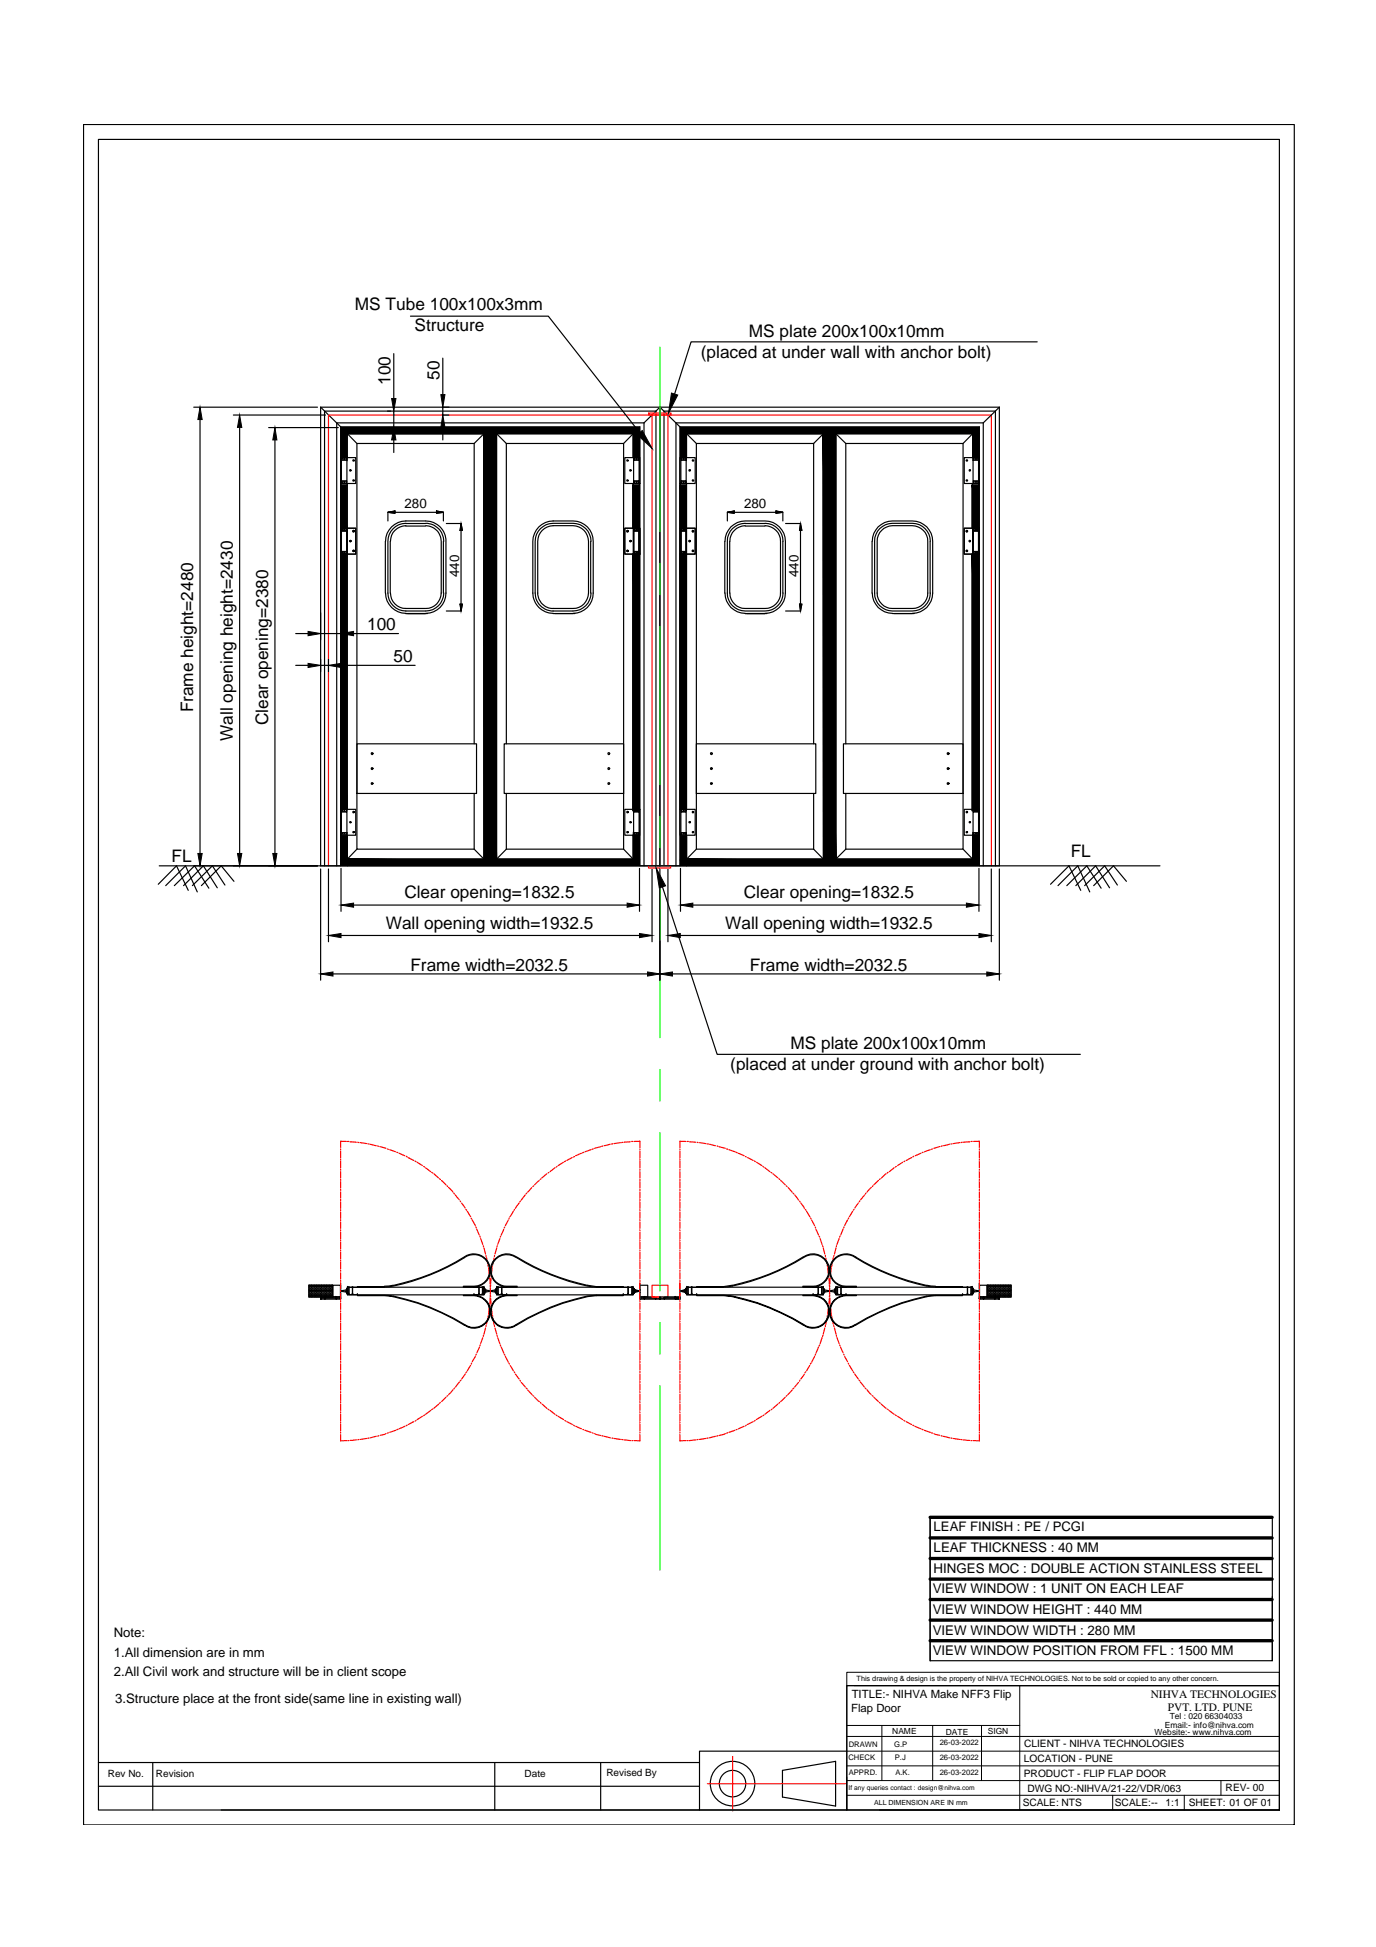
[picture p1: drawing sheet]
<svg xmlns="http://www.w3.org/2000/svg" width="297mm" height="420mm" viewBox="0 0 297 420" stroke-linecap="round" stroke-linejoin="round" font-family="sans-serif">
<defs><g id="words">
<g font-size="3.7">
<text x="76.6" y="67">MS Tube 100x100x3mm</text>
<text x="89.5" y="71.5">Structure</text>
<text x="151.3" y="77.2">(placed at under wall with anchor bolt)</text>
<text x="161.7" y="72.6">MS plate 200x100x10mm</text>
<text x="84.3" y="83.1" transform="rotate(-90 84.3 83.1)">100</text>
<text x="94.9" y="82" transform="rotate(-90 94.9 82)">50</text>
<text x="79.2" y="136">100</text>
<text x="85" y="142.9">50</text>
<text x="41.7" y="153.7" transform="rotate(-90 41.7 153.7)">Frame height=2480</text>
<text x="50.2" y="159.9" transform="rotate(-90 50.2 159.9)">Wall opening height=2430</text>
<text x="57.9" y="156.5" transform="rotate(-90 57.9 156.5)">Clear opening=2380</text>
<text x="231.1" y="184.9">FL</text>
<text x="37" y="186.1">FL</text>
<text x="87.3" y="193.9">Clear opening=1832.5</text>
<text x="160.6" y="193.9">Clear opening=1832.5</text>
<text x="83.3" y="200.4">Wall opening width=1932.5</text>
<text x="156.5" y="200.4">Wall opening width=1932.5</text>
<text x="88.6" y="209.5">Frame width=2032.5</text>
<text x="161.8" y="209.5">Frame width=2032.5</text>
<text x="170.6" y="226.5">MS plate 200x100x10mm</text>
<text x="157.6" y="231">(placed at under ground with anchor bolt)</text>
</g>
<g font-size="2.9">
<text x="87.3" y="109.7">280</text>
<text x="160.6" y="109.7">280</text>
<text x="99.1" y="124.6" transform="rotate(-90 99.1 124.6)">440</text>
<text x="172.4" y="124.6" transform="rotate(-90 172.4 124.6)">440</text>
<text x="201.5" y="334.9">LEAF THICKNESS : 40 MM</text>
<text x="201.5" y="339.4">HINGES MOC : DOUBLE ACTION STAINLESS STEEL</text>
<text x="201.3" y="343.9">VIEW WINDOW : 1 UNIT ON EACH LEAF</text>
<text x="201.3" y="348.3">VIEW WINDOW HEIGHT : 440 MM</text>
<text x="201.3" y="352.7">VIEW WINDOW WIDTH : 280 MM</text>
<text x="201.3" y="357.2">VIEW WINDOW POSITION FROM FFL : 1500 MM</text>
</g>
<g font-size="2.8">
<text x="201.5" y="330.5">LEAF FINISH : PE / PCGI</text>
<text x="24.6" y="353.2">Note:</text>
<text x="24.6" y="357.5">1.All dimension are in mm</text>
<text x="24.6" y="361.8">2.All Civil work and structure will be in client scope</text>
<text x="24.8" y="367.5">3.Structure place at the front side(same line in existing wall)</text>
</g>
<g font-size="2.5">
<text x="183.7" y="369.3">Flap Door</text>
<text x="183.9" y="366.4">TITLE:- NIHVA Make NFF3 Flip</text>
<text x="248.4" y="366.3">NIHVA TECHNOLOGIES</text>
<text x="252.1" y="369.1">PVT. LTD. PUNE</text>
</g>
<g font-size="2.2">
<text x="221.1" y="377.1">CLIENT - NIHVA TECHNOLOGIES</text>
<text x="23.3" y="383.4">Rev No.</text>
<text x="33.7" y="383.4">Revision</text>
<text x="113.2" y="383.4">Date</text>
<text x="130.9" y="383.2">Revised By</text>
<text x="221" y="383.4">PRODUCT - FLIP FLAP DOOR</text>
<text x="221" y="380.3">LOCATION - PUNE</text>
<text x="220.8" y="389.8">SCALE: NTS</text>
<text x="221.8" y="386.6">DWG NO:-NIHVA/21-22/VDR/063</text>
<text x="240.7" y="389.8">SCALE:--</text>
<text x="251.6" y="389.8">1:1</text>
<text x="256.6" y="389.8">SHEET: 01 OF 01</text>
<text x="264.6" y="386.6">REV- 00</text>
</g>
<g font-size="1.8">
<text x="252.5" y="371">Tel : 020 66304033</text>
<text x="192.6" y="374.3">NAME</text>
<text x="204.2" y="374.3">DATE</text>
<text x="213.2" y="374.2">SIGN</text>
<text x="249.3" y="374.5">Website:- www.nihva.com</text>
<text x="251.5" y="372.8">Email:- info@nihva.com</text>
</g>
<g font-size="1.7">
<text x="183.2" y="377">DRAWN</text>
<text x="193" y="377">G.P</text>
<text x="202.9" y="376.6">26-03-2022</text>
<text x="183.1" y="379.8">CHECK</text>
<text x="183.2" y="382.9">APPRD.</text>
<text x="193.2" y="379.8">P.J</text>
<text x="193.3" y="382.9">A.K.</text>
<text x="202.9" y="379.8">26-03-2022</text>
<text x="202.9" y="383">26-03-2022</text>
</g>
<text font-size="1.6" x="184.9" y="362.7">This drawing &amp; design is the property of NIHVA TECHNOLOGIES. Not to be sold or copied to any other concern.</text>
<text font-size="1.5" x="188.7" y="389.5">ALL DIMENSION ARE IN mm</text>
<text font-size="1.4" x="183.2" y="386.3">If any queries contact : design@nihva.com</text>
</g></defs>
<!-- layer: 0 -->
<g fill="none" stroke="#000" stroke-width=".25">
<path d="M18 26.9h261.4v366.9h-261.4zM21.3 30.1h254.9v360.5h-254.9zM85 76.3v9.7M88.6 68.2h29.8l19.7 25.2M95.6 77.3v7.9M223.9 73.8h-74.7l-3.6 11.2M41.8 87.9h26.7M43.2 90.5v93.7M50.4 89.6h19.9M51.7 92.2v92M58 92.3h15M59.4 94.9v89.3"/>
<path d="M69.2 87.9v98.9M69.2 87.9l4.3 4.2M69.2 87.9h146.5M73.5 98.7h3.3v5.6h-3.3zM73.5 92.1h64.6v94.7M73.5 92.1v94.7M73.7 92.3h32v1.3zM73.7 92.3l32 1.3h-32zM73.7 93.6h1.2v5.1zM73.7 93.6l1.2 5.1h-1.2zM73.7 98.8h1.2v.5h-1.2zM73.7 99.3h1.2v4.5h-1.2z"/>
<path d="M73.8 99v.1zM74.3 99v.1zM74.8 99v.1zM74.9 98.8v.5M76.2 99.3h.3l-.1 .2h-.2zM83.7 92.3h.6M83.7 88.7h.6M85 88.7v3.6M85 94.9v2.7M95.5 89.6h1.4M95.6 87.9v1.7M95.6 92.2v2.7"/>
<path d="M102.4 95.7h-25.4v87.5h25.4M102.4 95.7v64.8M104.4 93.6h1.3v91.8zM104.4 93.6l1.3 91.8h-1.2zM104.5 93.6h-29.5v5.1h-1.4v-6.4h64.4v6.4h-1.3v-5.1h-29.5M104.5 93.6h-29.5l2 2.1M104.5 93.6l-2.1 2.1M104.5 93.6v91.8M105.9 92.3h32.1v1.3zM105.9 92.3l32.1 1.3h-32.1zM105.9 93.6h1.3v91.8zM105.9 93.6l1.3 91.8h-1.3z"/>
<path d="M105.9 92.3v94.4M107.2 93.6v91.8M107.2 93.6l2.1 2.1M109.3 95.7h25.3v87.5h-25.3M109.3 95.7v64.8M134.9 98.7h3.2v5.6h-3.2zM135.3 99.3h.3v.2h-.3zM136.7 93.6h1.3v5.1zM136.7 93.6l1.3 5.1h-1.3zM136.7 93.6l-2.1 2.1M136.8 99.3h1.2v4.5h-1.2zM136.8 98.8h1.2v.5h-1.2z"/>
<path d="M136.8 98.8v.5M136.9 99v.1zM137.4 99v.1zM137.9 99v.1zM139 91.3v95.5M139 91.3h-66.3v95.5M142.5 87.9v98.9M142.5 87.9l-3.5 3.4M142.5 87.9l4.3 4.2M146.8 98.7h3.3v5.6h-3.3zM146.8 92.1h64.6v94.7M146.8 92.1v94.7"/>
<path d="M147 92.3h32v1.3zM147 92.3l32 1.3h-32zM147 93.6h1.1v5.1zM147 93.6l1.1 5.1h-1.1zM147 98.8h1.1v.5h-1.1zM147 99.3h1.1v4.5h-1.1zM147.1 99v.1zM147.6 99v.1zM148.1 99v.1zM148.1 98.8v.5M149.5 99.3h.2v.2h-.2zM175.6 95.7h-25.3v87.5h25.3"/>
<path d="M175.6 95.7v64.8M177.7 93.6h1.3v91.8zM177.7 93.6l1.3 91.8h-1.2zM177.8 93.6h-29.6v5.1h-1.3v-6.4h64.4v6.4h-1.3v-5.1h-29.6M177.8 93.6h-29.6l2.1 2.1M177.8 93.6l-2.2 2.1M177.8 93.6v91.8M179.1 92.3h32.2v1.3zM179.1 92.3l32.2 1.3h-32.2zM179.1 93.6h1.3v91.8zM179.1 93.6l1.3 91.8h-1.3zM179.1 92.3v94.4"/>
<path d="M180.4 93.6v91.8M180.4 93.6l2.2 2.1M182.6 95.7h25.3v87.5h-25.3M182.6 95.7v64.8M208.2 98.7h3.2v5.6h-3.2zM208.6 99.3h.2v.2l-.3-.1zM210 93.6h1.3v5.1zM210 93.6l1.3 5.1h-1.3zM210 93.6l-2.1 2.1M210.1 99.3h1.1v4.5h-1.1zM210.1 98.8h1.1v.5h-1.1zM210.1 98.8v.5"/>
<path d="M210.2 99v.1zM210.7 99v.1zM211.2 99v.1zM212.3 91.3h-66.4v95.5M212.3 91.3v95.5M215.7 87.9v98.9M215.7 87.9l-3.4 3.4M73.5 104.7h1.4v9.3zM73.5 104.7l1.4 9.3h-1.4zM73.5 119.6h1.4v55.1zM73.5 119.6l1.4 55.1h-1.4zM73.5 114h3.3v5.6h-3.3z"/>
<path d="M73.6 104.3h1.4v70.4h-1.4zM73.6 114h1.4M73.6 119.6h1.4M73.7 103.8h1.2v.5h-1.2zM73.7 114.1h1.2v.4h-1.2zM73.7 114.5h1.2v4.5h-1.2zM73.7 119h1.2v.5h-1.2zM73.7 104h.2zM73.7 114.2h.2zM73.7 119.2h.2zM74.3 114.2h.1zM74.3 119.2h.1z"/>
<path d="M74.3 103.9v.2zM74.8 114.2h.1zM74.8 103.9v.2zM74.8 119.2v.1zM74.9 114.1v.4M75.5 101.4h.2v.2h-.2zM75.5 116.7h.2v.2h-.2zM76.2 103.6h.3l-.1 .2h-.2zM76.2 118.8h.3l-.1 .2h-.2zM76.2 114.5h.3l-.1 .3h-.2zM83.2 116.8v11.2M83.7 110.6l1.6-.3v.5z"/>
<path d="M83.7 110.5v1.9M84.2 116.8v11.2M85.3 110.6h8.9M87.6 113h4.3M87.6 112.4h4.3M87.6 113.5h4.3M87.6 112.9a3.9 3.9 0 0 0-3.9 3.9v11.2M87.6 112.4a4.4 4.4 0 0 0-4.4 4.4M87.6 113.4a3.4 3.4 0 0 0-3.3 3.4M91.9 112.9a3.9 3.9 0 0 1 3.9 3.9M91.9 112.4a4.3 4.3 0 0 1 4.4 4.4v11.2M91.9 113.4a3.4 3.4 0 0 1 3.4 3.4v11.2"/>
<path d="M94.2 110.3l1.5 .3-1.5 .2zM95.7 110.5v1.9M95.7 116.8v11.2M96.4 113h3.2M99.5 113l.3 1.5h-.5zM99.5 114.5v15.9M119.4 112.4h4.3a4.3 4.3 0 0 1 4.4 4.4v11.2M119.4 113.4h4.3a3.4 3.4 0 0 1 3.3 3.4v11.2M119.4 112.4a4.4 4.4 0 0 0-4.4 4.4v11.2M119.4 113.4a3.4 3.4 0 0 0-3.3 3.4v11.2M127.5 116.8v11.2M127.6 116.8a3.9 3.9 0 0 0-3.9-3.9h-4.3a3.9 3.9 0 0 0-3.9 3.9v11.2"/>
<path d="M134.9 114h3.2v5.6h-3.2zM135.3 103.6h.3v.2h-.3zM135.3 118.8h.3v.2h-.3zM135.3 114.5h.3v.3h-.3zM136 101.4h.2v.2h-.2zM136 116.7h.3l-.2 .2zM136.6 104.7h1.4v9.3zM136.6 104.7l1.4 9.3h-1.4zM136.6 119.6h1.4v55.3zM136.6 119.6l1.4 55.3h-1.4zM136.7 104.3h1.3v70.4h-1.3zM136.7 114h1.3"/>
<path d="M136.7 119.6h1.3M136.8 103.8h1.2v.5h-1.2zM136.8 114.1h1.2v.4h-1.2zM136.8 114.5h1.2v4.5h-1.2zM136.8 119h1.2v.5h-1.2zM136.8 114.1v.4M136.8 104h.2zM136.8 114.2h.2zM136.8 119.2h.2zM137.3 104h.2zM137.3 114.2h.2zM137.3 119.2h.2z"/>
<path d="M137.8 104h.2zM137.8 114.2h.2zM137.8 119.2h.2zM146.8 104.7h1.3v9.3zM146.8 104.7l1.3 9.3h-1.3zM146.8 119.6h1.3v55.1zM146.8 119.6l1.3 55.1h-1.3zM146.8 114h3.3v5.6h-3.3zM146.9 104.3h1.3v70.4h-1.3zM146.9 114h1.3M146.9 119.6h1.3M147 103.8h1.1v.5h-1.1z"/>
<path d="M147 114.1h1.1v.4h-1.1zM147 114.5h1.1v4.5h-1.1zM147 119h1.1v.5h-1.1zM147 114.2h.2zM147 119.2h.2zM147.1 103.9v.2zM147.5 104h.2zM147.5 114.2h.2zM147.5 119.2h.2zM148 104h.1zM148 114.2h.1zM148 119.3l.1-.1z"/>
<path d="M148.1 114.1v.4M148.8 101.4h.2v.2h-.2zM148.8 116.7h.3l-.2 .2zM149.5 103.6h.2v.2h-.2zM149.5 118.8h.2v.2h-.2zM149.5 114.5h.2v.3h-.2zM156.5 116.8v11.2M156.5 116.8a4.3 4.3 0 0 1 4.4-4.4h4.2a4.4 4.4 0 0 1 4.4 4.4v11.2M157 110.6l1.5-.3v.5zM157 110.5v1.9M157.5 116.8v11.2M158.5 110.6h9"/>
<path d="M160.9 113.4a3.4 3.4 0 0 0-3.3 3.4M160.9 113.5h4.2M165.1 113.4a3.4 3.4 0 0 1 3.4 3.4v11.2M167.5 110.3l1.5 .3-1.5 .2zM169 110.5v1.9M169 116.8v11.2M169 116.8a3.8 3.8 0 0 0-3.9-3.8l-4.2-.1a3.8 3.8 0 0 0-3.9 3.9v11.2M169.6 113h3.2M172.8 113l.3 1.5h-.5zM172.8 114.5v15.9M188.3 116.8v11.2M188.3 116.8a4.3 4.3 0 0 1 4.4-4.4h4.2a4.3 4.3 0 0 1 4.4 4.4v11.2"/>
<path d="M200.8 116.8v11.2M200.8 116.8a3.9 3.9 0 0 0-3.9-3.9h-4.2a3.8 3.8 0 0 0-3.9 3.9v11.2M208.2 114h3.2v5.6h-3.2zM208.6 103.6h.2v.2l-.3-.1zM208.6 118.8h.2v.2l-.3-.1zM208.6 114.5h.2l-.1 .3-.2-.2zM209.3 101.4h.2l-.1 .3zM209.3 116.7h.2l-.1 .2zM209.8 104.7h1.4v9.3zM209.8 104.7l1.4 9.3h-1.4zM209.8 119.6h1.4v55.3zM209.8 119.6l1.4 55.3h-1.4z"/>
<path d="M210 104.3h1.3v70.4h-1.3zM210 114h1.3M210 119.6h1.3M210.1 103.8h1.1v.5h-1.1zM210.1 114.1h1.1v.4h-1.1zM210.1 114.5h1.1v4.5h-1.1zM210.1 119h1.1v.5h-1.1zM210.1 114.1v.4M210.1 104h.1zM210.1 114.2h.1zM210.1 119.2h.1zM210.6 114.2h.1z"/>
<path d="M210.6 119.2h.1zM210.7 103.9v.2zM211.1 104h.1zM211.1 114.2h.1zM211.1 119.2h.1zM63.8 136.7h2.7M69.2 136.7h4.4M76.3 136.7h9.7M83.2 128a4.4 4.4 0 0 0 4.4 4.4M83.7 128a3.9 3.9 0 0 0 3.9 3.9M84.3 128a3.3 3.3 0 0 0 3.3 3.3M87.6 132.4h4.7"/>
<path d="M87.6 131.9h4.3M87.6 131.3h4.3M95.3 128a3.3 3.3 0 0 1-3.4 3.3M95.8 128a3.9 3.9 0 0 1-3.9 3.9M96.3 128a4.3 4.3 0 0 1-4.4 4.4M96.4 131.9h3.2M99.3 130.4h.5l-.3 1.5zM115 128a4.4 4.4 0 0 0 4.4 4.4M115.5 128a3.9 3.9 0 0 0 3.9 3.9M116.1 128a3.3 3.3 0 0 0 3.3 3.3M119.4 132.4h4.7M119.4 131.9h4.3"/>
<path d="M119.4 131.3h4.3M127 128a3.3 3.3 0 0 1-3.3 3.3M127.6 128a3.9 3.9 0 0 1-3.9 3.9M128.1 128a4.3 4.3 0 0 1-4.4 4.4M156.5 128a4.3 4.3 0 0 0 4.4 4.4h4.7M157 128a3.8 3.8 0 0 0 3.9 3.9h4.2a3.9 3.9 0 0 0 3.9-3.9M157.6 128a3.3 3.3 0 0 0 3.3 3.3h4.2a3.3 3.3 0 0 0 3.4-3.3M169.5 128a4.4 4.4 0 0 1-4.4 4.4M169.6 131.9h3.2M172.6 130.4h.5l-.3 1.5zM188.3 128a4.3 4.3 0 0 0 4.4 4.4h4.7M188.8 128a3.8 3.8 0 0 0 3.9 3.9h4.2a3.9 3.9 0 0 0 3.9-3.9"/>
<path d="M189.4 128v-11.2a3.4 3.4 0 0 1 3.3-3.4h4.2a3.4 3.4 0 0 1 3.4 3.4v11.2M189.4 128a3.3 3.3 0 0 0 3.3 3.3h4.2a3.3 3.3 0 0 0 3.4-3.3M201.3 128a4.3 4.3 0 0 1-4.4 4.4M63.8 143.6h2.7M69.2 143.6h1.7M70.9 142.3v2.7M73.6 143.6h16M73.5 174.7h3.3v5.5h-3.3zM73.7 175.2h1.2v4.5h-1.2zM73.7 179.7h1.2v.5h-1.2zM73.7 174.7h1.2v.5h-1.2zM73.7 179.9h.2z"/>
<path d="M73.7 174.9h.2zM74.3 179.9h.1zM74.3 174.9v.1zM74.8 179.8v.1zM74.8 174.9v.1zM74.9 179.7v.5M75.5 177.3h.2v.3l-.2-.1zM76.2 175.1h.3l-.1 .3h-.2zM76.2 179.5l.3 .1-.2 .1zM77 160.5h25.9v10.7h-25.9zM80.2 168.9h.3l-.1 .3h-.2zM80.2 165.7h.3l-.1 .3h-.2z"/>
<path d="M80.2 162.5h.3l-.1 .3h-.2zM102.4 171.2v12M108.8 160.5h25.8v10.7h-25.8zM109.3 171.2v12M131.3 168.9h.3l-.1 .3h-.2zM131.3 165.7h.3l-.1 .3h-.2zM131.3 162.5h.3l-.1 .3h-.2zM134.9 174.7h3.2v5.5h-3.2zM135.3 179.5l.3 .1-.1 .1zM135.3 175.1h.3v.3h-.3zM136 177.3h.2v.3l-.2-.1zM136.8 175.2h1.2v4.5h-1.2z"/>
<path d="M136.8 179.7h1.2v.5h-1.2zM136.8 174.7h1.2v.5h-1.2zM136.8 179.7v.5M136.8 179.9h.2zM136.8 174.9h.2zM137.3 179.9h.2zM137.3 174.9h.2zM137.8 179.9h.2zM137.8 174.9h.2zM146.8 174.7h3.3v5.5h-3.3zM147 175.2h1.1v4.5h-1.1zM147 179.7h1.1v.5h-1.1z"/>
<path d="M147 174.7h1.1v.5h-1.1zM147.1 179.8l-.1 .1zM147.1 174.9v.1zM147.5 179.9h.2zM147.5 174.9h.2zM148 179.9h.1zM148 174.9h.1zM148.1 179.7v.5M148.8 177.3h.2v.3l-.2-.1zM149.5 175.1h.2v.3h-.2zM149.5 179.5h.2v.2h-.2zM150.3 160.5h25.8v10.7h-25.8z"/>
<path d="M153.4 168.9l.4 .2-.4 .1zM153.4 165.7l.2-.1 .2 .2-.4 .2zM153.4 162.5h.3v.3h-.3zM175.6 171.2v12M182.1 160.5h25.8v10.7h-25.8zM182.6 171.2v12M204.5 168.9l.4 .2-.4 .1zM204.5 165.7l.2-.1 .2 .2-.4 .2zM204.5 162.5h.3v.3h-.3zM208.2 174.7h3.2v5.5h-3.2zM208.5 179.6l.2-.2 .2 .2-.2 .1zM208.6 175.1h.2l-.1 .3-.2-.2z"/>
<path d="M209.3 177.3h.2l-.1 .3-.1-.1zM210.1 175.2h1.1v4.5h-1.1zM210.1 179.7h1.1v.5h-1.1zM210.1 174.7h1.1v.5h-1.1zM210.1 179.7v.5M210.1 179.9h.1zM210.1 174.9h.1zM210.6 179.9h.1zM210.7 174.9v.1zM211.1 179.9h.1zM211.1 174.9h.1zM34.2 190.8l3.9-4 2.5 5.3"/>
<path d="M34.4 186.8h216M35.8 191.1l4.2-4.3 2.6 5.7M37.6 191.1l4.4-4.3 3.1 4.9M39.6 191.1l4.3-4.3 3 4.8M48.6 191l-2.8-4.2-4.3 4.3M50.5 190.2l-2.7-3.4-4.3 4.3M69.2 187.5v24M70.1 186.8v-98.1h71.5v98.1M70.9 187.5v15.7M73.6 180.5h1.4v4.9zM73.6 180.5l1.4 4.9h-1.4zM73.6 185.4l1.4 .3h-1.4z"/>
<path d="M73.6 185.7l1.3 1h-1.3zM73.6 187.4v9.3M75 185.4h30.7v.3zM75 185.4l30.7 .3h-30.7zM75 185.7h30.7v1zM75 185.7l30.7 1h-30.8zM75 185.4v1.4M76.3 195.3h59.1M77 183.2l-2 2.2M102.4 183.2l2.1 2.2M105.9 185.4h32.1v1.3zM105.9 185.4l32.1 1.3h-32.1z"/>
<path d="M109.3 183.2l-2.1 2.2M134.6 183.2l2.1 2.2M136.7 180.2h1.3v5.2zM136.7 180.2l1.3 5.2h-1.3zM136.7 180.2v5.2h-29.5M136.7 180.2h1.3M138 180.2v6.5h-64.4v-6.5h1.4v5.2h29.5M138 187.4v9.3M140.8 187.5v15.7M142.5 187.5v24M143 191.4l11.8 36.1h78.4M143.3 186.8v-98.1h71.6v98.1"/>
<path d="M144.2 187.5v15.7M146.9 180.5h1.3v4.9zM146.9 180.5l1.3 4.9h-1.3zM146.9 185.4l1.3 .3h-1.3zM146.9 185.7l1.2 1h-1.2zM146.9 187.4v9.3M148.2 185.4h30.8v.3zM148.2 185.4l30.8 .3h-30.8zM148.2 185.7h30.8v1zM148.2 185.7l30.8 1h-30.9zM148.2 185.4v1.4M149.6 195.3h59"/>
<path d="M150.3 183.2l-2.1 2.2M175.6 183.2l2.2 2.2M179.1 185.4h32.2v1.3zM179.1 185.4l32.2 1.3h-32.2zM182.6 183.2l-2.2 2.2M207.9 183.2l2.1 2.2M210 180.2h1.3v5.2zM210 180.2l1.3 5.2h-1.3zM210 180.2v5.2h-29.6M210 180.2h1.3M211.3 180.2v6.5h-64.4v-6.5h1.3v5.2h29.6M211.3 187.4v9.3"/>
<path d="M214 187.5v15.7M215.7 187.5v24M226.8 190.8l4-4 2.5 5.3M228.4 191.1l4.3-4.3 2.5 5.7M230.3 191.1l4.3-4.3 3.1 4.9M232.2 191.1l4.3-4.3 3 4.8M241.2 191l-2.7-4.2-4.4 4.3M243.2 190.2l-2.8-3.4-4.3 4.3M71.9 210.2h67.9M73.6 201.9h64.4M145.2 210.2h67.8M146.9 201.9h64.4"/>
<path d="M66.7 277.3h5.1v2.6h-5.1zM66.7 279.9h5.1M66.7 277.4h5.1M66.7 277.7h5.1M66.7 277.9h5.1M66.7 278.2h5.1M66.7 278.5h5.1M66.7 278.8h5.1M66.7 279h5.1M66.7 279.3h5.1M66.7 279.6h5.1M66.7 277.3v.1"/>
<path d="M66.7 277.7v.2M66.7 278.2v.3M66.7 278.8v.2M66.7 279.3v.3M66.7 279.9h.1M67 277.4v.3M67 277.9v.3M67 278.5v.3M67 279v.3M67 279.6v.3M67.3 277.3v.1M67.3 277.7v.2"/>
<path d="M67.3 278.2v.3M67.3 278.8v.2M67.3 279.3v.3M67.3 279.9h.1M67.5 277.4v.3M67.5 277.9v.3M67.5 278.5v.3M67.5 279v.3M67.5 279.6v.3M67.8 277.3v.1M67.8 277.7v.2M67.8 278.2v.3"/>
<path d="M67.8 278.8v.2M67.8 279.3v.3M67.8 279.9h.1M68.1 277.4v.3M68.1 277.9v.3M68.1 278.5v.3M68.1 279v.3M68.1 279.6v.3M68.4 277.3v.1M68.4 277.7v.2M68.4 278.2v.3M68.4 278.8v.2"/>
<path d="M68.4 279.3v.3M68.4 279.9h.1M68.6 277.4v.3M68.6 277.9v.3M68.6 278.5v.3M68.6 279v.3M68.6 279.6v.3M68.9 277.3v.1M68.9 277.7v.2M68.9 278.2v.3M68.9 278.8v.2M68.9 279.3v.3"/>
<path d="M68.9 279.9h.1M69.2 277.4v.3M69.2 277.9v.3M69.2 278.5v.3M69.2 279v.3M69.2 279.6v.3M69.3 279.9h.1M69.4 277.3v.1M69.4 277.7v.2M69.4 278.2v.3M69.4 278.8v.2M69.4 279.3v.3"/>
<path d="M69.4 279.9h.1M69.7 277.4v.3M69.7 277.9v.3M69.7 278.5v.3M69.7 279v.3M69.7 279.6v.3M70 277.3v.1M70 277.7v.2M70 278.2v.3M70 278.8v.2M70 279.3v.3M70 279.9h.1"/>
<path d="M70.2 280v.2M70.3 280h.1M70.3 279.9h2.2M70.3 277.4v.3M70.3 277.9v.3M70.3 278.5v.3M70.3 279v.3M70.3 279.6v.3M70.5 277.3v.1M70.5 277.7v.2M70.5 278.2v.3M70.5 278.8v.2"/>
<path d="M70.5 279.3v.3M70.5 279.9h.1M70.8 277.4v.3M70.8 277.9v.3M70.8 278.5v.3M70.8 279v.3M70.8 279.6v.3M71.1 277.3v.1M71.1 277.7v.2M71.1 278.2v.3M71.1 278.8v.2M71.1 279.3v.3"/>
<path d="M71.1 279.9h.1M71.3 277.4v.3M71.3 277.9v.3M71.3 278.5v.3M71.3 279v.3M71.3 279.6v.3M71.6 277.3v.1M71.6 277.7v.2M71.6 278.2v.3M71.6 278.8v.2M71.6 279.3v.3M71.6 279.9h.1"/>
<path d="M71.8 277.3v2.6M71.8 277.4h1.7v2.5h-1.7zM72.5 280h.1M72.5 280v.2M73.5 279.9h.1M73.5 279.9h-4.2l-.1 .4M73.5 279.9v.4M73.5 276.9v3M74.5 278.8l.3 .2M74.8 279l.2 .2M74.8 278.1l-.3 .3-.8 .2 .8 .2M74.8 278.4v.4l-.2-.2z"/>
<path d="M74.9 278v1.2M75 277.8v1.6M75 278l-.2 .2M75 279.4h.1M75 277.8h.1M75 277.8h29.5M75 279.4h29.5M75 277.9v1.4M75.1 279.3h.1M75.1 277.9h.1M75.1 279.4h.1M75.1 277.8h.1"/>
<path d="M75.2 277.9h.1M75.2 279.3h.1M75.3 277.9v1.4M75.4 279.3h.1M75.4 277.9h.1M75.4 279.4h.6M75.4 277.9v1.4M75.4 277.8h.6M76 277.9h.1M76 279.3h.1M76.1 277.9v1.4M76.2 279.3h.1"/>
<path d="M76.2 277.9h.1M76.2 279.4h.9M76.2 277.8h.9M77.1 279.4h.1M77.1 277.7v.1M77.2 279.4h.1M77.2 277.7v.1M83 277.7h-5.8v.1h5.8M83 277.7a44.9 44.9 0 0 0 17.8-6.7 3.4 3.4 0 0 1 4.8 2.4 3.4 3.4 0 0 1-3.3 4.2h-2.3v.2h2.3M84.9 277.4l-1.9 .2M84.9 279.7a50.3 50.3 0 0 1 16.1 6.5 3.4 3.4 0 0 0 4.6-2.5 3.4 3.4 0 0 0-3.3-4.1l-2.3-.1a5.7 5.7 0 0 1 4.2 .6 3.5 3.5 0 0 1 1 5 3.5 3.5 0 0 1-5 .8 49.7 49.7 0 0 0-15.4-6.1M84.9 279.7l-1.9-.2h-5.8l5.8 .1 1.9 .2"/>
<path d="M84.9 277.4a48.2 48.2 0 0 0 15.9-6.5 3.6 3.6 0 0 1 5 2.5 3.6 3.6 0 0 1-3.5 4.3M102.3 279.4h.1M102.3 277.7h.1M102.3 279.4h1M102.3 277.8h1M103.3 279.3h.1M103.3 277.9h.1M103.4 277.9v1.4M103.5 277.9h.1M103.5 279.3h.1M103.5 279.4h.6M103.5 277.8h.6"/>
<path d="M104.1 279.3h.1M104.1 277.9h.1M104.1 277.9v1.4M104.2 277.9h.1M104.2 279.3h.1M104.2 279.4h.2M104.2 277.8h.2M104.4 277.9h.1M104.4 279.3h.1M104.5 278h.1M104.5 279.4h.1M104.5 277.8h.1"/>
<path d="M104.5 277.8v1.6M104.6 278l-.1 1.2 .2-.2M104.6 278l.1 .2M104.6 278.1a1.42 1.42 0 0 0 1.3 .5l.8 .2M104.6 278.4l.2 .2-.2 .2zM105 278.8l-.4 .2M106.8 278.8l.3 .2M107.1 278.1l-.4 .3-1.8 .4M107.1 278.4v.4l-.3-.2zM107.1 278l.1 1.2-.2-.2M107.1 278l-.1 .2M107.2 277.8v1.6"/>
<path d="M107.2 279.4h.1M107.2 277.8h.1M107.2 277.8h29.5M107.2 279.4h29.5M107.2 277.9v1.4M107.3 277.9h.1M107.3 279.3h.1M107.3 279.4h.1M107.3 277.8h.1M107.4 279.3h.1M107.4 277.9h.1M107.5 277.9v1.4"/>
<path d="M107.6 279.3h.1M107.6 277.9h.1M107.6 279.4h.6M107.6 277.8h.6M108.2 279.3h.1M108.2 277.9h.1M108.3 277.9v1.4M108.4 279.3h.1M108.4 277.9h.1M108.4 279.4h.9M108.4 277.8h.9M109.3 279.4h.1"/>
<path d="M109.3 277.7v.1M109.4 279.4h.1M111.5 271.4a3.4 3.4 0 0 0-5.3 1.7 3.4 3.4 0 0 0 3.2 4.5h2.2v.2a8.8 8.8 0 0 1-3.5-.4 3.6 3.6 0 0 1-1.8-5 3.6 3.6 0 0 1 5.2-1.1 48.8 48.8 0 0 0 15.4 6.1M111.5 271.4a45 45 0 0 0 17.2 6.3M126.8 277.4l1.9 .3h5.8v.1h-5.8M134.5 279.4h.1M134.5 277.7v.1M134.6 279.4h.1M134.6 279.4h.9M134.6 277.8h.9M134.6 277.7v.1M135.5 277.9h.1"/>
<path d="M135.5 279.3h.1M135.6 277.9v1.4M135.6 277.9h.1M135.6 279.3h.1M135.6 279.4h.8M135.6 277.8h.8M136.4 279.3h.1M136.4 277.9h.1M136.4 277.9v1.4M136.5 277.9h.1M136.5 279.3h.1M136.5 279.4h.1"/>
<path d="M136.5 277.8h.1M136.6 277.9h.1M136.6 279.3h.1M136.7 279.4h.1M136.7 277.8h.1M136.7 277.9v1.4M136.7 278h.1M136.7 277.8v1.6M136.7 278v1.2l.2-.2M136.8 278l.1 .2M136.9 278.1l.3 .3 .8 .1M136.9 278.4l.1 .2-.1 .2z"/>
<path d="M137.2 278.8l-.3 .2M138 278.7l-.8 .1M138 278.5v.2M138.1 279.9l.1 .4M138.1 276.9v3M138.1 279.9h8.7M138.2 277.4h1.6v2.5h-1.6zM138.2 279.9h.1M139.1 280v.3M139.2 280h.1M139.2 279.9h2.2M141.5 280v.2"/>
<path d="M143.5 280v.2M143.5 279.9h2.2M145.7 280h.1M145.8 280v.2M146.7 279.9h.1M146.8 279.9l-.1 .4M146.8 276.9v3M146.9 278.6l.9 .2M146.9 278.5l.9-.1zM147.7 278.8l.3 .2zM147.7 278.4l.3-.3zM148 279l.1 .2z"/>
<path d="M148 278.4v.4l-.1-.2zM148 278.1l.1-.1zM148.2 278v1.2M148.2 278h.1M148.2 277.8v1.6M148.3 279.4h.1M148.3 277.8h.1M148.3 277.8h29.4M148.3 279.4h29.4M148.3 277.9v1.4M148.3 277.9h.1M148.3 279.3h.1"/>
<path d="M148.3 279.4h.2M148.3 277.8h.2M148.5 277.9h.1M148.5 279.3h.1M148.5 277.9v1.4M148.6 279.3h.1M148.6 277.9h.1M148.6 279.4h.7M148.6 277.8h.7M149.3 277.9h.1M149.3 279.3h.1M149.3 277.9v1.4"/>
<path d="M149.4 277.9v1.4M149.4 277.9h.1M149.4 279.3h.1M149.4 279.4h1M149.4 277.8h1M150.4 279.4h.1M150.4 277.7v.1M158.1 277.4l-1.9 .3h-5.8v.1h5.8M158.1 277.5l-1.9 .2M173.4 271.3a48 48 0 0 1-15.3 6.1M173.4 271.3a3.6 3.6 0 0 1 5.5 1.8 3.6 3.6 0 0 1-3.4 4.7h-2.2v-.2h2.2a3.4 3.4 0 0 0 3.3-4.6 3.4 3.4 0 0 0-5.4-1.6 48.5 48.5 0 0 1-15.3 6.1M175.5 279.4h.1"/>
<path d="M175.6 279.4h.1M175.6 279.4h1M175.6 277.8h1M175.6 277.7v.1M176.6 279.3h.1M176.6 277.9h.1M176.6 277.9v1.4M176.7 279.3h.1M176.7 277.9h.1M176.7 279.4h.6M176.7 277.8h.6M177.3 279.3h.1"/>
<path d="M177.3 277.9h.1M177.4 277.9v1.4M177.5 279.3h.1M177.5 277.9h.1M177.5 279.4h.2M177.5 277.8h.2M177.7 277.9h.1M177.7 279.3h.1M177.7 279.4h.1M177.7 277.8h.1M177.7 277.9v1.4M177.8 277.8v1.6"/>
<path d="M177.8 278l.1 .2M177.8 278v1.2M177.8 278.1a1.42 1.42 0 0 0 1.3 .5l.9 .2M177.9 278.4l.2 .2-.2 .2zM177.9 279l-.1 .2M178.2 278.8l-.4 .2M180 278.8l.3 .2M180.3 278.1l-.3 .3-1.8 .4M180.3 278.4v.4l-.2-.2zM180.3 278l-.1 .2M180.4 278v1.2l-.2-.2M180.4 278h.1"/>
<path d="M180.4 277.8v1.6M180.5 279.4h.1M180.5 277.8h.1M180.5 277.8h29.4M180.5 279.4h29.4M180.5 277.9v1.4M180.5 277.9h.1M180.5 279.3h.1M180.5 279.4h.2M180.5 277.8h.2M180.7 277.9h.1M180.7 279.3h.1"/>
<path d="M180.8 277.9v1.4M180.8 279.3h.1M180.8 277.9h.1M180.8 279.4h.7M180.8 277.8h.7M181.5 277.9h.1M181.5 279.3h.1M181.5 277.9v1.4M181.6 279.3h.1M181.6 277.9h.1M181.6 279.4h1M181.6 277.8h1"/>
<path d="M182.6 279.4h.1M182.6 277.7h.1M184.7 271.3a48.8 48.8 0 0 0 15.3 6.1M184.7 271.3a3.6 3.6 0 0 0-5.5 1.7 3.6 3.6 0 0 0 3.4 4.7M200 279.7l2-.2h5.8l-5.9 .1-1.8 .2M200.1 277.4l1.8 .2M200.1 279.7a51 51 0 0 0-16.2 6.5 3.4 3.4 0 0 1-4.6-2.5 3.4 3.4 0 0 1 3.3-4.1h2.3a7.8 7.8 0 0 0-3.6 .2 3.5 3.5 0 0 0-1.8 5 3.5 3.5 0 0 0 5.2 1.1 49.7 49.7 0 0 1 15.4-6.1M201.9 277.7a41.1 41.1 0 0 1-15.5-5.3l-1.7-1a3.4 3.4 0 0 0-5.3 1.7 3.4 3.4 0 0 0 3.2 4.5h2.3v.2h-2.3M202 277.7h5.8v.1h-5.8M207.8 279.4h.1M207.8 277.7v.1M207.8 279.4h1"/>
<path d="M207.8 277.8h1M208.8 279.3h.1M208.8 277.9h.1M208.8 277.9v1.4M208.9 277.9h.1M208.9 279.3h.1M208.9 279.4h.7M208.9 277.8h.7M209.6 279.3h.1M209.6 277.9h.1M209.6 277.9v1.4M209.7 277.9v1.4"/>
<path d="M209.7 277.9h.1M209.7 279.3h.1M209.7 279.4h.1M209.7 277.8h.1M209.8 279.3h.1M209.8 277.9h.1M209.9 279.4h.1M209.9 277.8h.1M209.9 277.9v1.4M210 278v1.2l.1-.2M210 277.8v1.6M210 278l.1 .2"/>
<path d="M210.1 278.1a1.42 1.42 0 0 0 1.2 .5l-.9 .2M210.1 278.4l.2 .2-.2 .2zM210.4 278.8l-.3 .2M211.4 279.9h4.3v.4M211.4 279.9l.1 .4M211.4 276.9v3M211.5 277.4h1.6v2.5h-1.6zM211.5 279.9h.1M212.4 280v.2M212.4 279.9h2.3M212.4 280h.1M213.1 277.3h5.2v2.6h-5.2z"/>
<path d="M213.1 279.9h5.2M213.1 277.7h5.2l-.1 .2h-5.1M213.1 278.2h5.2l-.1 .3h-5.1M213.1 278.8h5.2l-.1 .2h-5.1M213.1 279.3h5.2l-.1 .3h-5.1M213.1 277.3v2.6M213.3 277.3v.1M213.3 277.7v.2M213.3 278.2v.3M213.3 278.8v.2M213.3 279.3v.3M213.3 279.9h.1"/>
<path d="M213.6 277.4v.3M213.6 277.9v.3M213.6 278.5v.3M213.6 279v.3M213.6 279.6v.3M213.9 277.3v.1M213.9 277.7v.2M213.9 278.2v.3M213.9 278.8v.2M213.9 279.3v.3M213.9 279.9h.1M214.1 277.4v.3"/>
<path d="M214.1 277.9v.3M214.1 278.5v.3M214.1 279v.3M214.1 279.6v.3M214.4 277.3v.1M214.4 277.7v.2M214.4 278.2v.3M214.4 278.8v.2M214.4 279.3v.3M214.4 279.9h.1M214.7 280h.1M214.7 277.4v.3"/>
<path d="M214.7 277.9v.3M214.7 278.5v.3M214.7 279v.3M214.7 279.6v.3M214.7 280v.2M214.9 277.3v.1M214.9 277.7v.2M214.9 278.2v.3M214.9 278.8v.2M214.9 279.3v.3M214.9 279.9h.1M215.2 277.4v.3"/>
<path d="M215.2 277.9v.3M215.2 278.5v.3M215.2 279v.3M215.2 279.6v.3M215.5 277.3v.1M215.5 277.7v.2M215.5 278.2v.3M215.5 278.8v.2M215.5 279.3v.3M215.5 279.9h.1M215.7 279.9h.1M215.8 277.4v.3"/>
<path d="M215.8 277.9v.3M215.8 278.5v.3M215.8 279v.3M215.8 279.6v.3M216 277.3v.1M216 277.7v.2M216 278.2v.3M216 278.8v.2M216 279.3v.3M216 279.9h.1M216.3 277.4v.3M216.3 277.9v.3"/>
<path d="M216.3 278.5v.3M216.3 279v.3M216.3 279.6v.3M216.6 277.3v.1M216.6 277.7v.2M216.6 278.2v.3M216.6 278.8v.2M216.6 279.3v.3M216.6 279.9h.1M216.9 277.4v.3M216.9 277.9v.3M216.9 278.5v.3"/>
<path d="M216.9 279v.3M216.9 279.6v.3M217.1 277.3v.1M217.1 277.7v.2M217.1 278.2v.3M217.1 278.8v.2M217.1 279.3v.3M217.1 279.9h.1M217.4 277.4v.3M217.4 277.9v.3M217.4 278.5v.3M217.4 279v.3"/>
<path d="M217.4 279.6v.3M217.7 277.3v.1M217.7 277.7v.2M217.7 278.2v.3M217.7 278.8v.2M217.7 279.3v.3M217.7 279.9h.1M217.9 277.4v.3M217.9 277.9v.3M217.9 278.5v.3M217.9 279v.3M217.9 279.6v.3"/>
<path d="M218.2 277.3l-5.1 .1M218.2 279.9h.1M69.3 280.3h.1M69.3 280.3h4.2M69.3 280.3h.8M69.3 280v.3M69.3 280.1v.2M69.3 280v.1M70.1 280.3h.1M70.1 280v.1M70.1 280l-.8-.1v.2M70.1 280v.3"/>
<path d="M70.1 280.1v.2M70.1 280.1h.1M70.3 280.2h.1M70.3 280.3h2.2M72.5 280.2h.1M72.6 280h.9M72.6 280.3h.1M72.6 280.1h.1M72.6 280h.1M72.6 280v.3M72.7 280.3h.1M72.7 280.1v.2"/>
<path d="M72.7 280.3h.7M73.4 280.3h.1M73.4 280v.1M73.5 280.3h.1M73.5 280l-.1 .3M73.5 280.1v.2M73.5 280.1h.1M107.1 280.4l.7-.5a7.2 7.2 0 0 1 3.8-.3 5 5 0 0 0-5 1.4 3.4 3.4 0 0 0 .4 4.5 3.4 3.4 0 0 0 4.5 .3 47.7 47.7 0 0 1 15.3-6.1l1.9-.2h5.8l-5.8 .1a43.4 43.4 0 0 0-17.7 6.7 3.6 3.6 0 0 1-4.6-1.3 3.6 3.6 0 0 1 .7-4.6zM138.1 280.3h.1M138.2 280.3h.1M138.2 280.1h.1M138.2 280h.9"/>
<path d="M138.2 280.3h4.2M138.3 280h.1M138.3 280.3h.1M138.3 280v.3M138.3 280.1v.2M139 280.3h.1M139.1 280.3h.1M139.1 280v.3h-.8M139.1 280.1h.1M139.1 280h.1M139.2 280.2h.1M139.2 280.3h2.2"/>
<path d="M141.4 280.2h.1M141.5 280.3h.1M141.5 280.1v.2M141.6 280.1v.2h.7v-.2M141.6 280.3h.1M142.4 280.3h.1M142.4 280.1v.2M142.4 280.3l.1-.4v.4M142.5 280.3h.1M142.5 280.3h4.2M142.5 280.1v.2M142.6 280.1v.2h.8v-.2"/>
<path d="M143.3 280.3h.1M143.4 280.3h.1M143.4 280.1v.2M143.5 280.2h.1M143.5 280.3h2.2M145.7 280.2h.1M145.8 280h.9M145.8 280.3h.1M145.8 280l.1 .3M145.8 280.1v.2M145.8 280.1h.1M145.8 280l.1 .1"/>
<path d="M145.8 280h.1M145.9 280v.3M145.9 280.3h.7M145.9 280v.1M145.9 280.3h.1M146.6 280.3h.1M146.6 280.1v.2M146.7 280h.1M146.7 280.3h.1M146.7 280v.3M146.7 280.1h.1M146.8 280.3h.1"/>
<path d="M173.4 285.8a3.4 3.4 0 0 0 5.4-1.7 3.4 3.4 0 0 0-3.3-4.5h-2.2a6.1 6.1 0 0 1 4.5 .8 3.6 3.6 0 0 1 .5 4.9 3.6 3.6 0 0 1-4.9 .6 43.2 43.2 0 0 0-17.2-6.3h-5.8a28.6 28.6 0 0 1 13.1 1.5 57.7 57.7 0 0 1 10 4.7M211.4 280.3h.1M211.5 280.3h.1M211.5 280v.3M211.5 280.1v.2M211.5 280h.8M211.5 280.1h.1M211.5 280.3h4.2M211.5 280v.1M211.5 280.3h.8M212.3 280.3h.1M212.3 280.1v.2"/>
<path d="M212.3 280h.1M212.3 280v.3M212.3 280.1h.1M212.4 280.2l2.3 .1M214.7 280.2h.1M214.8 280l.9-.1-.1 .2M214.8 280.3h.1M214.8 280v.3M214.8 280.1v.2M214.8 280.1h.1M214.8 280.3h.8M214.8 280v.1"/>
<path d="M215.6 280.3h.1M215.6 280v.1M215.6 280v.3M215.6 280.1v.2M215.7 280.3h.1M200.8 327.4h73.9v31h-73.9zM200.8 327.4v31M274.7 344.5v13.9M182.8 363.8h93.4v26.8h-93.4zM182.8 377.9h-31.8v12.7h-103.2M21.3 385.5h129.7M21.3 380.4h129.7"/>
<path d="M33 380.4v10.2M106.8 380.4v10.2M129.7 380.4v10.2M151 390.6h31.8M168.9 382l11.5-1.9v9.6l-11.5-1.9zM189.9 390.6h86.3"/>
<circle cx="158.1" cy="384.9" r="2.86"/>
<circle cx="158.1" cy="384.9" r="4.8"/>
</g>
<g fill="none" stroke="#f00" stroke-width=".25">
<path d="M140 89.1h4.9v.5h-4.9zM140.8 89.6v97.2M144.2 89.6v97.2M70.9 186.8v-97.2h143.1v97.2M140 186.8h4.8v.5h-4.8zM73.5 247.9v.3M73.5 248.5v1.3M73.5 250.1v.3M73.5 250.6v1.4M73.5 252.3v.2M73.5 252.8v1.4M73.5 254.5v.2"/>
<path d="M73.5 255v1.4M73.5 256.7v.2M73.5 257.2v1.4M73.5 258.8v.3M73.5 259.4v1.4M74.8 246.3h-1.3v1.3M75 246.3h.3M75.6 246.4l1.3 .1M77.2 246.5l.3 .1M77.7 246.6l1.4 .2M79.4 246.8l.3 .1M79.9 246.9l1.3 .4"/>
<path d="M81.5 247.3l.2 .1M82 247.4l1.3 .4M83.6 247.9l.3 .1M84.1 248.1l1.3 .5M85.6 248.7h.3M86.1 248.9l1.3 .5M87.7 249.5l.2 .2M88.1 249.8l1.2 .6M89.6 250.6l.2 .1M90 250.8l1.2 .7M91.4 251.7l.3 .1M91.9 252l1.1 .8"/>
<path d="M93.2 253l.2 .1M93.6 253.3l1.1 .9M94.9 254.4l.2 .1M95.3 254.7l1 1M96.5 255.9l.1 .2M96.8 256.2l1 1M98 257.5l.1 .2M98.3 257.9l.8 1M99.3 259.2l.1 .2M99.7 259.6l.7 1.1M112.1 259.6l-.8 1.2M112.4 259.2l-.2 .2"/>
<path d="M113.4 257.9l-.9 1.1M113.7 257.5l-.2 .2M114.8 256.3l-.9 1M115.2 255.9l-.2 .2M116.4 254.7l-1 1M116.8 254.4l-.2 .1M118 253.3l-1 .9M118.5 253l-.2 .1M119.8 252l-1.1 .8M120.3 251.7l-.2 .2M121.6 250.8l-1.1 .7M122.1 250.6l-.3 .1"/>
<path d="M123.5 249.8l-1.2 .6M124 249.6l-.2 .1M125.5 248.9l-1.3 .5M126 248.7l-.3 .1M127.6 248.1l-1.3 .5M128.1 247.9l-.3 .1M129.7 247.5l-1.3 .3M130.2 247.3l-.3 .1M131.7 246.9l-1.3 .4M132.3 246.8l-.3 .1M133.9 246.6l-1.4 .2M134.4 246.5l-.2 .1"/>
<path d="M136.1 246.4l-1.4 .1M136.4 246.3h.2M136.9 246.3h1.2v1.3M138.1 247.9v.3M138.1 248.5v1.3M138.1 250.1v.3M138.1 250.6v1.4M138.1 252.3v.2M138.1 252.8v1.4M138.1 254.5v.2M138.1 255v1.4M138.1 256.7v.2"/>
<path d="M138.1 257.2v1.4M138.1 258.8v.3M138.1 259.4v1.4M146.8 247.9v.3M146.8 248.5v1.3M146.8 250.1v.3M146.8 250.6v1.4M146.8 252.3v.2M146.8 252.8v1.4M146.8 254.5v.2M146.8 255v1.4M146.8 256.7v.2"/>
<path d="M146.8 257.2v1.4M146.8 258.8v.3M146.8 259.4v1.4M148 246.3h-1.2v1.3M148.3 246.3h.3M148.8 246.4l1.4 .1M150.5 246.5l.2 .1M151 246.6l1.4 .2M152.6 246.8l.3 .1M153.2 246.9l1.3 .4M154.8 247.3l.2 .1M155.2 247.5l1.4 .3"/>
<path d="M156.8 247.9l.3 .1M157.4 248.1l1.3 .5M158.9 248.7l.3 .1M159.4 248.9l1.3 .5M160.9 249.6l.2 .1M161.4 249.8l1.2 .6M162.9 250.6l.2 .1M163.3 250.8l1.2 .7M164.7 251.7l.2 .2M165.1 252l1.1 .8M166.5 253l.2 .1M166.9 253.3l1 .9"/>
<path d="M168.1 254.4l.3 .1M168.5 254.7l1 1M169.7 255.9l.2 .2M170.1 256.3l.9 1M171.2 257.5l.2 .2M171.6 257.9l.8 1.1M172.6 259.2l.2 .2M172.9 259.6l.8 1.2M185.3 259.6l-.8 1.1M185.6 259.2l-.1 .2M186.6 257.9l-.8 1M186.9 257.5l-.1 .2"/>
<path d="M188.1 256.2l-.9 1M188.5 255.9l-.2 .2M189.7 254.7l-1.1 1M190 254.4l-.2 .1M191.3 253.3l-1 .9M191.7 253l-.2 .1M193 252l-1 .8M193.5 251.7l-.2 .1M194.9 250.8l-1.1 .7M195.4 250.6l-.2 .1M196.8 249.8l-1.2 .6M197.3 249.5l-.2 .2"/>
<path d="M198.8 248.9l-1.2 .5M199.3 248.7h-.2M200.8 248.1l-1.2 .5M201.3 247.9l-.2 .1M202.9 247.4l-1.3 .4M203.4 247.3l-.2 .1M205 246.9l-1.3 .4M205.5 246.8l-.2 .1M207.2 246.6l-1.4 .2M207.7 246.5l-.3 .1M209.3 246.4l-1.3 .1M209.6 246.3h.3"/>
<path d="M210.2 246.3h1.2v1.3M211.4 247.9v.3M211.4 248.5v1.3M211.4 250.1v.3M211.4 250.6v1.4M211.4 252.3v.2M211.4 252.8v1.4M211.4 254.5v.2M211.4 255v1.4M211.4 256.7v.2M211.4 257.2v1.4M211.4 258.8v.3"/>
<path d="M211.4 259.4v1.4M73.5 261v.3M73.5 261.6v1.3M73.5 263.2v.3M73.5 263.7v1.4M73.5 265.4v.2M73.5 265.9v1.4M73.5 267.5v.3M73.5 268.1v1.3M73.5 269.7v.3M73.5 270.3v1.3M73.5 271.9v.3"/>
<path d="M73.5 272.4v1.4M73.5 274.1v.2M73.5 274.6v1.4M73.5 276.3v.2M73.5 276.8v1.4M73.5 278.5v.3M73.5 279v1.4M100.5 261l.3 .2M100.9 261.4l.7 1.1M101.7 262.8l.1 .2M101.9 263.3l.7 1.2M102.7 264.7l.1 .3"/>
<path d="M102.9 265.2l.6 1.3M103.6 266.7l.1 .3M103.8 267.3l.4 1.2M104.3 268.8l.1 .3M104.5 269.3l.3 1.3M104.9 270.9v.3M105 271.4l.3 1.4M105.3 273l.1 .3M105.5 273.6l.1 1.3M105.6 275.2l.1 .2M105.7 275.7l.1 1.4M105.8 277.9v1.4"/>
<path d="M105.8 277.4v.3M105.8 279.5v.3M105.9 277.9v1.4M105.9 279.6v.3M105.9 277.4v.3M106 275.8l-.1 1.3M106 275.2v.3M106.2 273.6l-.1 1.3M106.3 273v.3M106.6 271.5l-.2 1.3M106.8 270.9l-.1 .3M107.2 269.3l-.4 1.3"/>
<path d="M107.4 268.8l-.1 .3M107.9 267.3l-.5 1.2M108.1 266.8l-.1 .2M108.8 265.3l-.6 1.2M109 264.8l-.2 .2M109.7 263.3l-.6 1.2M109.9 262.8v.2M110.8 261.4l-.7 1.2M111.1 261l-.1 .2M138.1 261v.3M138.1 261.6v1.3M138.1 263.2v.3"/>
<path d="M138.1 263.7v1.4M138.1 265.4v.2M138.1 265.9v1.4M138.1 267.5v.3M138.1 268.1v1.3M138.1 269.7v.3M138.1 270.3v1.3M138.1 271.9v.3M138.1 272.4v1.4M138.1 274.1v.2M138.1 274.6v1.4M138.1 276.3v.2"/>
<path d="M138.1 276.8v1.4M138.1 278.5v.3M138.1 279v1.4M140.8 277.4h3.4v2.5h-3.4zM146.8 261v.3M146.8 261.6v1.3M146.8 263.2v.3M146.8 263.7v1.4M146.8 265.4v.2M146.8 265.9v1.4M146.8 267.5v.3M146.8 268.1v1.3"/>
<path d="M146.8 269.7v.3M146.8 270.3v1.3M146.8 271.9v.3M146.8 272.4v1.4M146.8 274.1v.2M146.8 274.6v1.4M146.8 276.3v.2M146.8 276.8v1.4M146.8 278.5v.3M146.8 279v1.4M173.8 261l.2 .2M174.1 261.4l.7 1.2"/>
<path d="M175 262.8l.1 .2M175.2 263.3l.7 1.2M176 264.8l.1 .2M176.1 265.3l.6 1.2M176.8 266.8l.2 .2M177 267.3l.5 1.2M177.5 268.8l.2 .3M177.7 269.3l.4 1.3M178.2 270.9v.3M178.3 271.5l.2 1.3M178.6 273v.3M178.7 273.6l.1 1.3"/>
<path d="M178.9 275.2v.3M178.9 275.8l.1 1.3M179 277.4l.1 .3M179.1 277.9v1.4M179.1 279.6l-.1 .3M179.1 277.4v.3M179.1 279.5v.3M179.2 275.7v1.4M179.3 275.2l-.1 .2M179.5 273.6l-.2 1.3M179.6 273l-.1 .3M179.9 271.4l-.2 1.4"/>
<path d="M180 270.9v.3M180.5 269.3l-.4 1.3M180.6 268.8l-.1 .3M181.1 267.3l-.4 1.2M181.4 266.7l-.2 .3M182 265.2l-.5 1.3M182.2 264.7l-.1 .3M183 263.3l-.7 1.2M183.2 262.8l-.1 .2M184.1 261.4l-.8 1.1M184.4 261l-.2 .2M211.4 261v.3"/>
<path d="M211.4 261.6v1.3M211.4 263.2v.3M211.4 263.7v1.4M211.4 265.4v.2M211.4 265.9v1.4M211.4 267.5v.3M211.4 268.1v1.3M211.4 269.7v.3M211.4 270.3v1.3M211.4 271.9v.3M211.4 272.4v1.4M211.4 274.1v.2"/>
<path d="M211.4 274.6v1.4M211.4 276.3v.2M211.4 276.8v1.4M211.4 278.5v.3M211.4 279v1.4M73.5 280.7v.3M73.5 281.2v1.4M73.5 282.9v.2M73.5 283.4v1.4M73.5 285v.3M73.5 285.6v1.4M73.5 287.2v.3"/>
<path d="M73.5 287.8v1.3M73.5 289.4v.3M73.5 289.9v1.4M73.5 291.6v.2M73.5 292.1v1.4M73.5 293.7v.3M73.5 294.3v1.3M73.5 295.9v.3M73.5 296.5v1.3M73.5 298.1v.3M73.5 298.6v1.4M97.8 299.9l-.9 1"/>
<path d="M98.1 299.5l-.1 .2M99.2 298.2l-.9 1.1M99.5 297.8l-.2 .2M100.5 296.5l-.8 1.1M100.8 296l-.2 .2M101.6 294.6l-.7 1.2M101.8 294.2l-.1 .2M102.6 292.7l-.7 1.2M102.8 292.2l-.1 .2M103.5 290.7l-.5 1.2M103.7 290.2l-.1 .2M104.2 288.7l-.4 1.2"/>
<path d="M104.4 288.1l-.1 .3M104.8 286.6l-.3 1.3M104.9 286v.3M105.3 284.4l-.3 1.3M105.4 283.9v.3M105.6 282.3l-.1 1.3M105.7 281.7l-.1 .3M105.8 280.1l-.1 1.4M105.9 280.1l.1 1.4M106 281.8v.2M106.1 282.3l.1 1.3M106.3 283.9v.3"/>
<path d="M106.4 284.4l.2 1.4M106.7 286l.1 .3M106.8 286.6l.4 1.3M107.3 288.1l.1 .3M107.4 288.7l.5 1.3M108 290.2l.1 .3M108.2 290.7l.6 1.3M108.8 292.2l.2 .3M109.1 292.7l.6 1.2M109.9 294.2l.1 .2M110.2 294.7l.6 1.1M111 296l.1 .2"/>
<path d="M111.3 296.5l.8 1.1M112.2 297.8l.2 .3M112.5 298.3l.9 1M113.6 299.5l.2 .2M113.9 300l1 1M138.1 280.7v.3M138.1 281.2v1.4M138.1 282.9v.2M138.1 283.4v1.4M138.1 285v.3M138.1 285.6v1.4M138.1 287.2v.3"/>
<path d="M138.1 287.8v1.3M138.1 289.4v.3M138.1 289.9v1.4M138.1 291.6v.2M138.1 292.1v1.4M138.1 293.7v.3M138.1 294.3v1.3M138.1 295.9v.3M138.1 296.5v1.3M138.1 298.1v.3M138.1 298.6v1.4M146.8 280.7v.3"/>
<path d="M146.8 281.2v1.4M146.8 282.9v.2M146.8 283.4v1.4M146.8 285v.3M146.8 285.6v1.4M146.8 287.2v.3M146.8 287.8v1.3M146.8 289.4v.3M146.8 289.9v1.4M146.8 291.6v.2M146.8 292.1v1.4M146.8 293.7v.3"/>
<path d="M146.8 294.3v1.3M146.8 295.9v.3M146.8 296.5v1.3M146.8 298.1v.3M146.8 298.6v1.4M171 300l-.9 1M171.4 299.5l-.2 .2M172.4 298.3l-.9 1M172.7 297.8l-.1 .3M173.7 296.5l-.8 1.1M173.9 296l-.1 .2M174.8 294.7l-.7 1.1"/>
<path d="M175.1 294.2l-.2 .2M175.9 292.7l-.7 1.2M176.1 292.2l-.2 .3M176.7 290.7l-.6 1.3M177 290.2l-.2 .3M177.5 288.7l-.5 1.3M177.7 288.1l-.2 .3M178.1 286.6l-.4 1.3M178.2 286v.3M178.5 284.4l-.2 1.4M178.6 283.9v.3M178.8 282.3l-.1 1.3"/>
<path d="M178.9 281.8v.2M179 280.1l-.1 1.4M179.2 280.1v1.4M179.2 281.7l.1 .3M179.3 282.3l.2 1.3M179.5 283.9l.1 .3M179.7 284.4l.2 1.3M180 286v.3M180.1 286.6l.4 1.3M180.5 288.1l.1 .3M180.7 288.7l.4 1.2M181.2 290.2l.2 .2"/>
<path d="M181.4 290.7l.6 1.2M182.1 292.2l.1 .2M182.3 292.7l.7 1.2M183.1 294.2l.1 .2M183.3 294.6l.8 1.2M184.2 296l.1 .2M184.5 296.5l.8 1.1M185.4 297.8l.2 .2M185.7 298.2l.9 1.1M186.8 299.5l.1 .2M187.2 299.9l.8 1M211.4 280.7v.3"/>
<path d="M211.4 281.2v1.4M211.4 282.9v.2M211.4 283.4v1.4M211.4 285v.3M211.4 285.6v1.4M211.4 287.2v.3M211.4 287.8v1.3M211.4 289.4v.3M211.4 289.9v1.4M211.4 291.6v.2M211.4 292.1v1.4M211.4 293.7v.3"/>
<path d="M211.4 294.3v1.3M211.4 295.9v.3M211.4 296.5v1.3M211.4 298.1v.3M211.4 298.6v1.4M73.5 309.6v1.3h1.3M73.5 300.3v.3M73.5 300.8v1.4M73.5 302.5v.3M73.5 303v1.4M73.5 304.7v.2M73.5 305.2v1.4"/>
<path d="M73.5 306.8v.3M73.5 307.4v1.3M73.5 309v.3M75.1 310.9h.3M77 310.7l-1.4 .1M77.5 310.6l-.2 .1M79.1 310.4l-1.3 .2M79.7 310.3l-.3 .1M81.2 310l-1.3 .3M81.8 309.8l-.3 .1M83.3 309.4l-1.2 .3M83.9 309.2l-.3 .1"/>
<path d="M85.4 308.6l-1.3 .5M85.9 308.4l-.3 .2M87.4 307.8l-1.3 .5M87.9 307.5l-.2 .2M89.3 306.8l-1.2 .6M89.8 306.5l-.2 .1M91.2 305.6l-1.2 .8M91.7 305.3l-.3 .2M93 304.4l-1.1 .8M93.4 304.1l-.2 .1M94.7 303l-1.1 .9M95.1 302.6l-.2 .2"/>
<path d="M96.3 301.5l-1 1M96.7 301.1l-.2 .2M115 301.1l.2 .2M115.4 301.5l1 1M116.6 302.6l.2 .2M117.1 303l.9 .9M118.3 304.1l.2 .1M118.7 304.4l1.1 .8M120.1 305.4l.2 .1M120.5 305.6l1.2 .8M121.9 306.5l.2 .1M122.3 306.8l1.3 .6"/>
<path d="M123.8 307.5l.2 .2M124.3 307.8l1.2 .5M125.8 308.5l.2 .1M126.3 308.6l1.3 .5M127.8 309.2l.3 .1M128.4 309.4l1.3 .4M129.9 309.8l.3 .1M130.4 310l1.4 .3M132.1 310.3l.2 .1M132.5 310.4l1.4 .2M134.2 310.6l.3 .1M134.7 310.7l1.4 .2"/>
<path d="M136.4 310.9h.3M138.1 309.6v1.3h-1.2M138.1 300.3v.3M138.1 300.8v1.4M138.1 302.5v.3M138.1 303v1.4M138.1 304.7v.2M138.1 305.2v1.4M138.1 306.8v.3M138.1 307.4v1.3M138.1 309v.3M146.8 309.6v1.3h1.2"/>
<path d="M146.8 300.3v.3M146.8 300.8v1.4M146.8 302.5v.3M146.8 303v1.4M146.8 304.7v.2M146.8 305.2v1.4M146.8 306.8v.3M146.8 307.4v1.3M146.8 309v.3M148.3 310.9h.2M150.2 310.7l-1.4 .2M150.7 310.6l-.2 .1"/>
<path d="M152.4 310.4l-1.4 .2M152.9 310.3l-.3 .1M154.5 310l-1.4 .3M155 309.8l-.3 .1M156.6 309.4l-1.4 .4M157.1 309.2l-.3 .1M158.6 308.6l-1.2 .5M159.1 308.5l-.2 .1M160.6 307.8l-1.2 .5M161.1 307.5l-.2 .2M162.6 306.8l-1.3 .6M163 306.5l-.2 .1"/>
<path d="M164.5 305.6l-1.3 .8M164.9 305.4l-.2 .1M166.2 304.4l-1.1 .8M166.7 304.1l-.2 .1M167.9 303l-1 .9M168.3 302.6l-.2 .2M169.5 301.5l-1 1M169.9 301.1l-.2 .2M188.3 301.1l.2 .2M188.6 301.5l1 1M189.8 302.6l.2 .2M190.2 303l1.1 .9"/>
<path d="M191.5 304.1l.2 .1M191.9 304.4l1.1 .8M193.3 305.3l.2 .2M193.8 305.6l1.1 .8M195.1 306.5l.2 .1M195.6 306.8l1.2 .6M197 307.5l.3 .2M197.5 307.8l1.3 .5M199 308.4l.3 .2M199.5 308.6l1.3 .5M201 309.2l.3 .1M201.6 309.4l1.3 .3"/>
<path d="M203.2 309.8l.2 .1M203.7 310l1.3 .3M205.3 310.3l.2 .1M205.8 310.4l1.3 .2M207.4 310.6l.3 .1M207.9 310.7l1.4 .1M209.6 310.9h.2M211.4 309.6v1.3h-1.3M211.4 300.3v.3M211.4 300.8v1.4M211.4 302.5v.3M211.4 303v1.4"/>
<path d="M211.4 304.7v.2M211.4 305.2v1.4M211.4 306.8v.3M211.4 307.4v1.3M211.4 309v.3M158.2 379v11.8M152.7 384.9h29.8"/>
</g>
<g fill="#000" stroke="#000" stroke-width=".22">
<path d="M43.2 87.9l.4 2.6h-.9zM51.7 89.6l.5 2.6h-.9zM59.4 92.3l.4 2.6h-.9zM85 92.3l.5 2.6h-1zM84.5 86h1l-.5 2.7zM95.6 89.6l.5 2.6h-.9zM95.2 85.2h.9l-.5 2.7zM137.5 93.8l1.1-.9 2.2 3.9zM144.9 84.8l1.4 .4-2 3.9zM99.5 113l.3 1.5h-.5zM172.8 113l.3 1.5h-.5zM66.5 136.3l2.7 .4-2.7 .5z"/>
<path d="M73.6 136.7l2.7-.4v.9zM99.3 130.4h.5l-.3 1.5zM172.6 130.4h.5l-.3 1.5zM66.5 143.2l2.7 .4-2.7 .4zM70.9 143.6l2.7-.4v.8zM42.7 184.2h.9l-.4 2.6zM51.3 184.2h.9l-.5 2.6zM58.9 184.2h.9l-.4 2.6zM73.6 195.3l2.7-.4v.9zM135.4 194.9l2.6 .4-2.6 .5zM141.6 187.3l2.1 3.9-1.4 .4zM146.9 195.3l2.7-.4v.9z"/>
<path d="M208.6 194.9l2.7 .4-2.7 .5zM69.2 210.2l2.7-.5v.9zM70.9 201.9l2.7-.4v.8zM138 201.5l2.8 .4-2.8 .4zM139.8 209.7l2.7 .5-2.7 .4zM142.5 210.2l2.7-.5v.9zM144.2 201.9l2.7-.4v.8zM211.3 201.5l2.7 .4-2.7 .4zM213 209.7l2.7 .5-2.7 .4z"/>
<path d="M73.7 92.3v1.3h32zM73.7 92.3h32v1.3z"/>
<path d="M73.7 93.6v5.1h1.2zM73.7 93.6h1.2v5.1z"/>
<path d="M105.9 92.3v1.3h32.1zM105.9 92.3h32.1v1.3z"/>
<path d="M136.7 93.6v5.1h1.3zM136.7 93.6h1.3v5.1z"/>
<path d="M147 92.3v1.3h32zM147 92.3h32v1.3z"/>
<path d="M147 93.6v5.1h1.1zM147 93.6h1.1v5.1z"/>
<path d="M179.1 92.3v1.3h32.2zM179.1 92.3h32.2v1.3z"/>
<path d="M210 93.6v5.1h1.3zM210 93.6h1.3v5.1z"/>
<path d="M73.5 104.7v9.3h1.4zM73.5 104.7h1.4v9.3z"/>
<path d="M83.7 110.6h1.6v-.3zM83.7 110.6h1.6v.2z"/>
<path d="M94.2 110.3v.3h1.5zM94.2 110.6h1.5l-1.5 .2z"/>
<path d="M136.6 104.7v9.3h1.4zM136.6 104.7h1.4v9.3z"/>
<path d="M146.8 104.7v9.3h1.3zM146.8 104.7h1.3v9.3z"/>
<path d="M157 110.6h1.5v-.3zM157 110.6h1.5v.2z"/>
<path d="M167.5 110.3v.3h1.5zM167.5 110.6h1.5l-1.5 .2z"/>
<path d="M209.8 104.7v9.3h1.4zM209.8 104.7h1.4v9.3z"/>
<path d="M73.5 119.6v55.1h1.4zM73.5 119.6h1.4v55.1z"/>
<path d="M136.6 119.6v55.3h1.4zM136.6 119.6h1.4v55.3z"/>
<path d="M146.8 119.6v55.1h1.3zM146.8 119.6h1.3v55.1z"/>
<path d="M209.8 119.6v55.3h1.4zM209.8 119.6h1.4v55.3z"/>
<path d="M73.6 180.5v4.9h1.4zM73.6 180.5h1.4v4.9z"/>
<path d="M73.6 185.4v.3h1.4zM73.6 185.4h1.4v.3z"/>
<path d="M73.6 185.7v1h1.3zM73.6 185.7h1.4l-.1 1z"/>
<path d="M75 185.7l-.1 1h30.8zM75 185.7h30.7v1z"/>
<path d="M75 185.4v.3h30.7zM75 185.4h30.7v.3z"/>
<path d="M104.4 93.6l.1 91.8h1.2zM104.4 93.6h1.3v91.8z"/>
<path d="M105.9 93.6v91.8h1.3zM105.9 93.6h1.3v91.8z"/>
<path d="M105.9 185.4v1.3h32.1zM105.9 185.4h32.1v1.3z"/>
<path d="M136.7 180.2v5.2h1.3zM136.7 180.2h1.3v5.2z"/>
<path d="M146.9 180.5v4.9h1.3zM146.9 180.5h1.3v4.9z"/>
<path d="M146.9 185.4v.3h1.3zM146.9 185.4h1.3v.3z"/>
<path d="M146.9 185.7v1h1.2zM146.9 185.7h1.3l-.1 1z"/>
<path d="M148.2 185.7l-.1 1h30.9zM148.2 185.7h30.8v1z"/>
<path d="M148.2 185.4v.3h30.8zM148.2 185.4h30.8v.3z"/>
<path d="M177.7 93.6l.1 91.8h1.2zM177.7 93.6h1.3v91.8z"/>
<path d="M179.1 93.6v91.8h1.3zM179.1 93.6h1.3v91.8z"/>
<path d="M179.1 185.4v1.3h32.2zM179.1 185.4h32.2v1.3z"/>
<path d="M210 180.2v5.2h1.3zM210 180.2h1.3v5.2z"/>
</g>
<path d="M142.5 74.9v39.8M142.5 121.6v6.8M142.5 135.2v34.1M142.5 176.2v6.8M142.5 189.8v34.1M142.5 230.8v6.8M142.5 244.4v34.2M142.5 285.4v6.8M142.5 299v39.8" fill="none" stroke="#0f0" stroke-width=".25"/>
<g fill="none" stroke="#000" stroke-width=".22">
<path d="M182.8 360.9h93.4v2.9h-93.4zM182.8 377.9h93.4M182.8 374.7h93.4M182.8 363.8v26.8M182.8 372.3h37.3M184.4 363.8h91.8M190.4 372.3v11.9M201.3 372.3v11.9M211.9 372.3v11.9M220.1 363.8v26.8M182.8 384.2h93.4M182.8 381.1h93.4"/>
<path d="M182.8 387.4h93.4M240.2 387.4v3.2M255.7 387.4v3.2M263.6 384.2v3.2"/>
</g>
<path d="M200.8 327.4h73.8M200.8 331.9h73.8M200.8 336.3h73.8M200.8 340.8h73.8M200.8 345.2h73.8M200.8 349.6h73.8M200.8 354.1h73.8" fill="none" stroke="#000" stroke-width=".72"/>
<use href="#words"/>
</svg>
